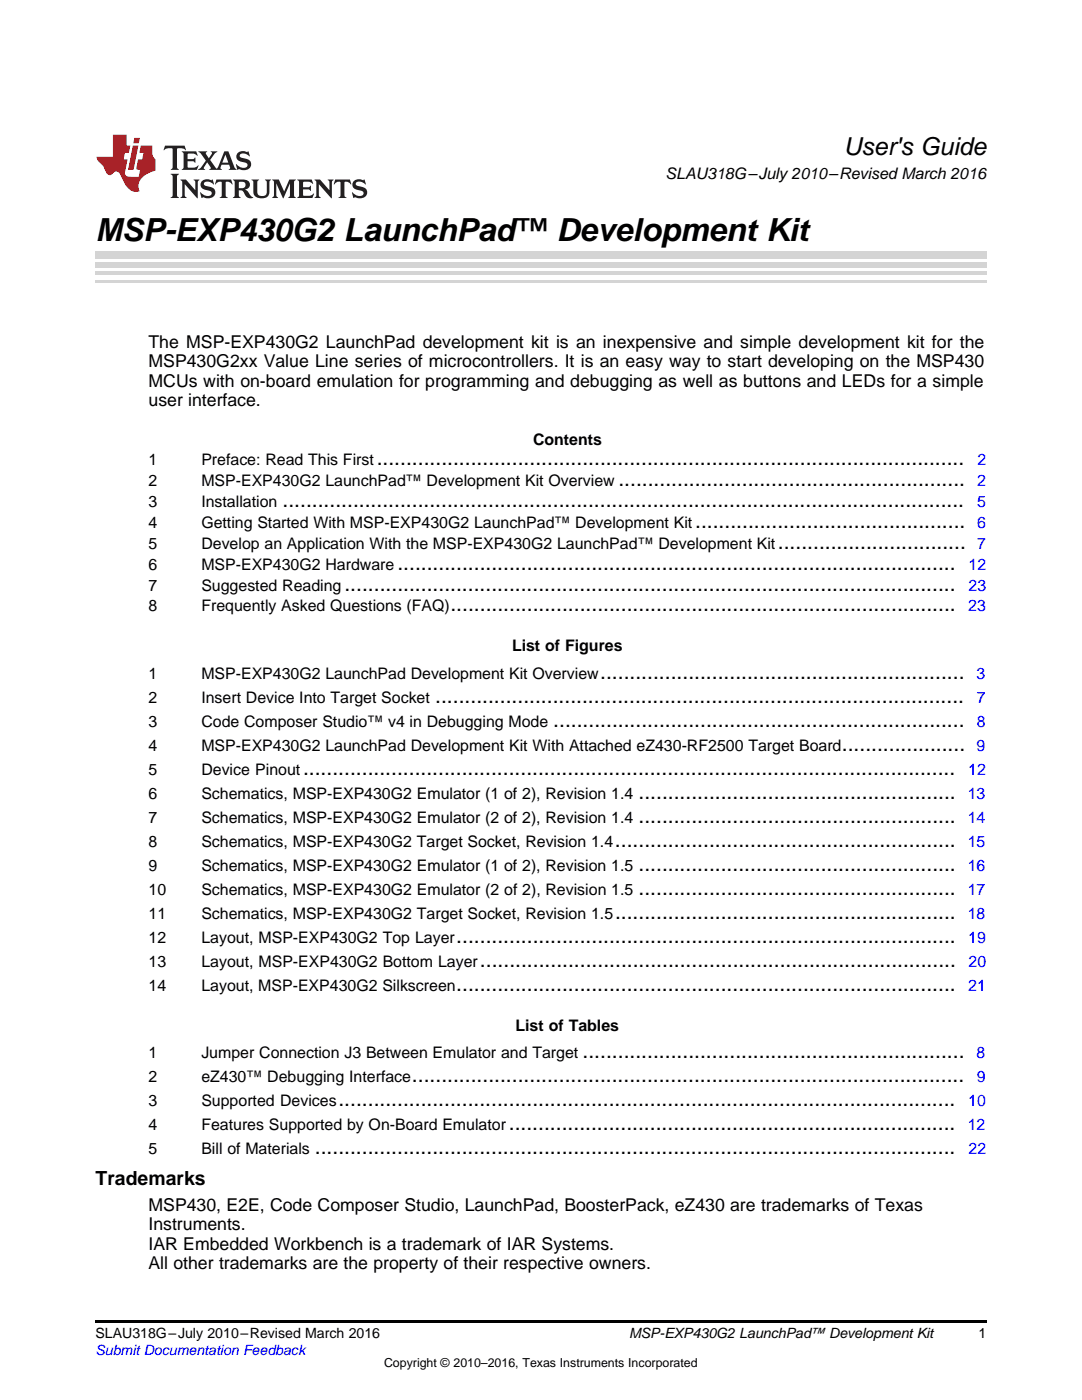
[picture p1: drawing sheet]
<svg xmlns="http://www.w3.org/2000/svg" width="216mm" height="279mm" viewBox="0 0 216 279" stroke-linecap="round" stroke-linejoin="round" font-family="sans-serif">
<defs><g id="words">
<text font-size="6.3" x="19" y="48">MSP-EXP430G2 LaunchPad™ Development Kit</text>
<text font-size="4.9" x="168.3" y="30.9">User's Guide</text>
<g font-size="4.2">
<text x="75.2" y="92.9">....................................................................................................</text>
<text x="56.4" y="101.2">....................................................................................................................</text>
<text x="123.4" y="97">...........................................................</text>
<text x="138.7" y="105.4">..............................................</text>
<text x="79.3" y="113.7">...............................................................................................</text>
<text x="155.2" y="109.5">................................</text>
<text x="68.7" y="117.9">........................................................................................................</text>
<text x="89.9" y="122">......................................................................................</text>
<text x="119.8" y="135.4">..............................................................</text>
<text x="86.8" y="140.2">..........................................................................................</text>
<text x="110.4" y="145">......................................................................</text>
<text x="168" y="149.8">.....................</text>
<text x="60.5" y="154.6">...............................................................................................................</text>
<text x="127.4" y="159.4">......................................................</text>
<text x="127.4" y="164.2">......................................................</text>
<text x="122.7" y="169">..........................................................</text>
<text x="127.4" y="173.8">......................................................</text>
<text x="127.4" y="178.6">......................................................</text>
<text x="122.7" y="183.4">..........................................................</text>
<text x="91" y="188.2">.....................................................................................</text>
<text x="91" y="197.8">.....................................................................................</text>
<text x="95.8" y="193">.................................................................................</text>
<text x="116.2" y="211.2">.................................................................</text>
<text x="67.5" y="220.8">.........................................................................................................</text>
<text x="82.2" y="216">..............................................................................................</text>
<text x="101.5" y="225.6">............................................................................</text>
<text x="62.8" y="230.4">.............................................................................................................</text>
</g>
<text font-size="3.9" x="19" y="236.4">Trademarks</text>
<g font-size="3.5">
<text x="29.6" y="69.4">The MSP-EXP430G2 LaunchPad development kit is an inexpensive and simple development kit for the</text>
<text x="29.6" y="73.3">MSP430G2xx Value Line series of microcontrollers. It is an easy way to start developing on the MSP430</text>
<text x="29.6" y="77.2">MCUs with on-board emulation for programming and debugging as well as buttons and LEDs for a simple</text>
<text x="29.6" y="81">user interface.</text>
<text x="29.6" y="241.6">MSP430, E2E, Code Composer Studio, LaunchPad, BoosterPack, eZ430 are trademarks of Texas</text>
<text x="29.6" y="245.5">Instruments.</text>
<text x="29.6" y="249.4">IAR Embedded Workbench is a trademark of IAR Systems.</text>
<text x="29.6" y="253.3">All other trademarks are the property of their respective owners.</text>
</g>
<g font-size="3.2">
<text x="132.8" y="35.7">SLAU318G–July 2010–Revised March 2016</text>
<text x="106.4" y="88.8">Contents</text>
<text x="29.6" y="92.9">1</text>
<text x="40.2" y="92.9">Preface: Read This First</text>
<text x="29.6" y="97">2</text>
<text x="29.6" y="101.2">3</text>
<text x="40.2" y="97">MSP-EXP430G2 LaunchPad™ Development Kit Overview</text>
<text x="40.2" y="101.2">Installation</text>
<text x="29.6" y="105.4">4</text>
<text x="40.2" y="105.4">Getting Started With MSP-EXP430G2 LaunchPad™ Development Kit</text>
<text x="29.6" y="109.5">5</text>
<text x="29.6" y="113.7">6</text>
<text x="40.2" y="109.5">Develop an Application With the MSP-EXP430G2 LaunchPad™ Development Kit</text>
<text x="40.2" y="113.7">MSP-EXP430G2 Hardware</text>
<text x="29.6" y="117.9">7</text>
<text x="40.2" y="117.9">Suggested Reading</text>
<text x="29.6" y="122">8</text>
<text x="40.2" y="122">Frequently Asked Questions (FAQ)</text>
<text x="102.2" y="129.9">List of Figures</text>
<text x="29.6" y="135.4">1</text>
<text x="40.2" y="135.4">MSP-EXP430G2 LaunchPad Development Kit Overview</text>
<text x="29.6" y="140.2">2</text>
<text x="40.2" y="140.2">Insert Device Into Target Socket</text>
<text x="29.6" y="145">3</text>
<text x="29.6" y="149.8">4</text>
<text x="40.2" y="145">Code Composer Studio™ v4 in Debugging Mode</text>
<text x="40.2" y="149.8">MSP-EXP430G2 LaunchPad Development Kit With Attached eZ430-RF2500 Target Board</text>
<text x="29.6" y="154.6">5</text>
<text x="40.2" y="154.6">Device Pinout</text>
<text x="29.6" y="159.4">6</text>
<text x="40.2" y="159.4">Schematics, MSP-EXP430G2 Emulator (1 of 2), Revision 1.4</text>
<text x="29.6" y="164.2">7</text>
<text x="40.2" y="164.2">Schematics, MSP-EXP430G2 Emulator (2 of 2), Revision 1.4</text>
<text x="29.6" y="169">8</text>
<text x="29.6" y="173.8">9</text>
<text x="40.2" y="169">Schematics, MSP-EXP430G2 Target Socket, Revision 1.4</text>
<text x="40.2" y="173.8">Schematics, MSP-EXP430G2 Emulator (1 of 2), Revision 1.5</text>
<text x="29.6" y="178.6">10</text>
<text x="40.2" y="178.6">Schematics, MSP-EXP430G2 Emulator (2 of 2), Revision 1.5</text>
<text x="29.6" y="183.4">11</text>
<text x="40.2" y="183.4">Schematics, MSP-EXP430G2 Target Socket, Revision 1.5</text>
<text x="29.6" y="188.2">12</text>
<text x="40.2" y="188.2">Layout, MSP-EXP430G2 Top Layer</text>
<text x="29.6" y="193">13</text>
<text x="29.6" y="197.8">14</text>
<text x="40.2" y="193">Layout, MSP-EXP430G2 Bottom Layer</text>
<text x="40.2" y="197.8">Layout, MSP-EXP430G2 Silkscreen</text>
<text x="102.9" y="205.7">List of Tables</text>
<text x="29.6" y="211.2">1</text>
<text x="40.2" y="211.2">Jumper Connection J3 Between Emulator and Target</text>
<text x="29.6" y="216">2</text>
<text x="29.6" y="220.8">3</text>
<text x="40.2" y="216">eZ430™ Debugging Interface</text>
<text x="40.2" y="220.8">Supported Devices</text>
<text x="29.6" y="225.6">4</text>
<text x="40.2" y="225.6">Features Supported by On-Board Emulator</text>
<text x="29.6" y="230.4">5</text>
<text x="40.2" y="230.4">Bill of Materials</text>
</g>
<g font-size="3.2" fill="#00f">
<text x="195" y="92.9">2</text>
<text x="195" y="97">2</text>
<text x="195" y="101.2">5</text>
<text x="195" y="105.4">6</text>
<text x="193.3" y="113.7">12</text>
<text x="195" y="109.5">7</text>
<text x="193.3" y="117.9">23</text>
<text x="193.2" y="122">23</text>
<text x="194.9" y="135.4">3</text>
<text x="194.9" y="140.2">7</text>
<text x="194.9" y="149.8">9</text>
<text x="194.9" y="145">8</text>
<text x="193.2" y="154.6">12</text>
<text x="193.1" y="159.4">13</text>
<text x="193.1" y="164.2">14</text>
<text x="193.1" y="169">15</text>
<text x="193.1" y="173.8">16</text>
<text x="193.1" y="178.6">17</text>
<text x="193.1" y="183.4">18</text>
<text x="193.2" y="188.2">19</text>
<text x="193.2" y="197.8">21</text>
<text x="193.3" y="193">20</text>
<text x="194.9" y="211.2">8</text>
<text x="193.2" y="220.8">10</text>
<text x="194.9" y="216">9</text>
<text x="193.1" y="225.6">12</text>
<text x="193.3" y="230.4">22</text>
</g>
<g font-size="2.8">
<text x="19" y="267.1">SLAU318G–July 2010–Revised March 2016</text>
<text x="125.5" y="267.1">MSP-EXP430G2 LaunchPad™ Development Kit</text>
<text x="195.3" y="267">1</text>
</g>
<text font-size="2.8" fill="#00f" x="19" y="270.4">Submit Documentation Feedback</text>
<text font-size="2.5" x="76.6" y="272.7">Copyright © 2010–2016, Texas Instruments Incorporated</text>
</g></defs>
<path d="M19 263.5h177.8v.6h-177.8z" fill="#000"/>
<path d="M19 56.1h177.8" fill="none" stroke="#d4d4d4" stroke-width=".42"/>
<g fill="#d4d4d4">
<path d="M19 54.2h177.8v.7h-177.8z"/>
<path d="M19 52.4h177.8v1h-177.8z"/>
<path d="M19 50.3h177.8v1.4h-177.8z"/>
</g>
<path d="M32.9 29.1l-.3 .9h.1a1.64 1.64 0 0 1 1.7-.3l.1 3.6-.4 .6h1.6l-.4-.6v-3.5v-.1l.4-.1a1.36 1.36 0 0 1 1.3 .4h.1l-.3-.9zM36.3 30.2l.3 .3v.3v2.5v.3l-.3 .3h3l.3-.9h-.1a1.87 1.87 0 0 1-2 .4l-.1-1.2h1.2l.4 .3v-1.1l-.4 .3-1.2 .1 .1-1.1 .2-.1a1.66 1.66 0 0 1 1.7 .5l.1-.1-.3-.8zM39.6 30.2l1.5 1.9-.9 1.2-.7 .6h1.4l-.3-.3 .7-1.2 .8 1.2-.3 .3h2.5l-.3-.3 .2-.7h1.5l.2 .6-.3 .4h1.6l-.4-.5-1.2-3.2h-.8l-1.2 2.9-.4 .6-1.3-1.8 .9-1.1 .6-.6h-1.4l.3 .3-.6 1.1-.6-1 .2-.4zM45 30.8l.6 1.7h-1.2zM47.4 30.6a1.04 1.04 0 0 0-.2 1.1 1.04 1.04 0 0 0 1 .6l1 .2a.5 .5 0 0 1 .2 .6 .5 .5 0 0 1-.5 .4 1.76 1.76 0 0 1-1.7-.8l-.1 .1 .3 1.1 .2-.1a2.54 2.54 0 0 0 2.2-.3 1.12 1.12 0 0 0 .2-1.2 1.12 1.12 0 0 0-1-.6l-1-.3a.4 .4 0 0 1-.2-.4 .4 .4 0 0 1 .4-.3 1.6 1.6 0 0 1 1.6 .5h.1l-.3-1-.3 .2-.2-.1a1.62 1.62 0 0 0-1.7 .3zM34.1 34.7l.3 .3 .1 .3v3.6l-.1 .3-.3 .3h1.6l-.3-.3-.1-.3v-3.6l.1-.3 .3-.3zM36 35.8l.4 .6v2.5l-.1 .3-.3 .3h1.2l-.3-.6v-2.1l2.6 2.8v-3.2l.3-.6h-1.2l.3 .4 .1 1.7-1.9-2.1zM40.3 36.2a1.04 1.04 0 0 0-.2 1.1 1.04 1.04 0 0 0 .9 .6l1 .3a.5 .5 0 0 1 .2 .5 .5 .5 0 0 1-.4 .4 1.76 1.76 0 0 1-1.8-.7h-.1l.3 1.1 .2-.1a2.55 2.55 0 0 0 2.3-.3 1.12 1.12 0 0 0 .2-1.2 1.12 1.12 0 0 0-1-.6l-1-.3a.41 .41 0 0 1-.2-.4 .41 .41 0 0 1 .4-.3 1.6 1.6 0 0 1 1.5 .5h.1l-.3-1-.2 .2-.2-.1a1.64 1.64 0 0 0-1.7 .3zM43.2 35.8l-.3 1h.1a.95 .95 0 0 1 1.2-.5v2.6v.3l-.4 .3h1.6l-.3-.3-.1-.3v-2.4l.3-.2a1.02 1.02 0 0 1 1 .5h.1l-.3-1zM46.5 35.8l.3 .4v.2v2.5v.3l-.3 .3h1.5l-.3-.3-.1-1.2a.9 .9 0 0 1 1.2 .8 1.07 1.07 0 0 0 1.7 .6 1.97 1.97 0 0 1-1.1-1.3l-.5-.3a.98 .98 0 0 0 1-1 .98 .98 0 0 0-1-.9zM47.7 36.3h.2a.81 .81 0 0 1 1.1 .6 .64 .64 0 0 1-.7 .7h-.7zM50.2 35.8l.3 .4 .1 .2v1.9a1.59 1.59 0 0 0 2.1 1.2 1.15 1.15 0 0 0 1.1-1.2v-2.1l.3-.4h-1.2l.3 .6v1.9a.97 .97 0 0 1-.7 .9 .97 .97 0 0 1-1.1-.6l-.1-2.2 .1-.2 .3-.4zM54.3 35.8l.3 .4 .1 .2v2.5l-.4 .6h1.2l-.4-.6v-2.3l1.4 3 1.4-3v2.3l-.4 .6h1.5l-.3-.3v-.3v-2.5v-.2l.3-.4h-1.3l-1 2.4-1.1-2.4zM59.3 35.8l.3 .4 .1 .2v2.5l-.1 .3-.3 .3h3l.4-.8-.1-.1a1.88 1.88 0 0 1-2.1 .4v-1.2h1.2l.3 .3v-1l-.3 .2-1.2 .1v-1l.3-.1a1.66 1.66 0 0 1 1.6 .4h.1l-.3-.9zM62.8 35.8l.3 .6v2.5v.3l-.3 .3h1.2l-.4-.6v-2.1l2.6 2.8v-3.2l.3-.6h-1.1l.3 .4v1.7l-1.8-2.1zM66.9 35.8l-.3 1h.1a.95 .95 0 0 1 1.2-.5v2.6v.3l-.4 .3h1.6l-.3-.3-.1-.3v-2.4l.3-.2a1.02 1.02 0 0 1 1 .5h.1l-.3-1zM70.6 36.2a1.04 1.04 0 0 0-.2 1.1 1.04 1.04 0 0 0 .9 .6l1 .3a.5 .5 0 0 1 .2 .5 .5 .5 0 0 1-.4 .4 1.75 1.75 0 0 1-1.8-.7h-.1l.3 1.1 .2-.1a2.56 2.56 0 0 0 2.3-.3 1.12 1.12 0 0 0 .2-1.2 1.12 1.12 0 0 0-1-.6l-1-.3a.4 .4 0 0 1-.2-.4 .4 .4 0 0 1 .4-.3 1.6 1.6 0 0 1 1.5 .5h.1l-.3-1-.2 .2-.2-.1a1.64 1.64 0 0 0-1.7 .3z" fill="#231f20"/>
<path d="M22.5 26.9v4.4h-3.2a2.57 2.57 0 0 0 1.2 1.7l.4 .8a1.22 1.22 0 0 0 1.3 1.1l.2-.2a.9 .9 0 0 1 1-.5 .9 .9 0 0 1 .7 .9l.5 1.1a2.58 2.58 0 0 0 3.3 1.9 2.35 2.35 0 0 1 .9-3.1l1.1-.6 1.1-.3v-2.3a1.45 1.45 0 0 1-.6-1.3v-1.5h-2.3l-.3 1.5h.8l-.2 1.3h-.9l-.3 1.6 .1 .4 .7 .1-.3 1.4h-1.1a1.52 1.52 0 0 1-1.7-.6l.6-2.9h-.8l.2-1.3h.8l.3-1.5h-.7v-2.1zM26.5 29l-1 4.9h1.2l.9-4.9zM26.8 27.5l-.2 1.1h1.1l.2-1.1z" fill="#ee1d23"/>
<use href="#words"/>
</svg>
